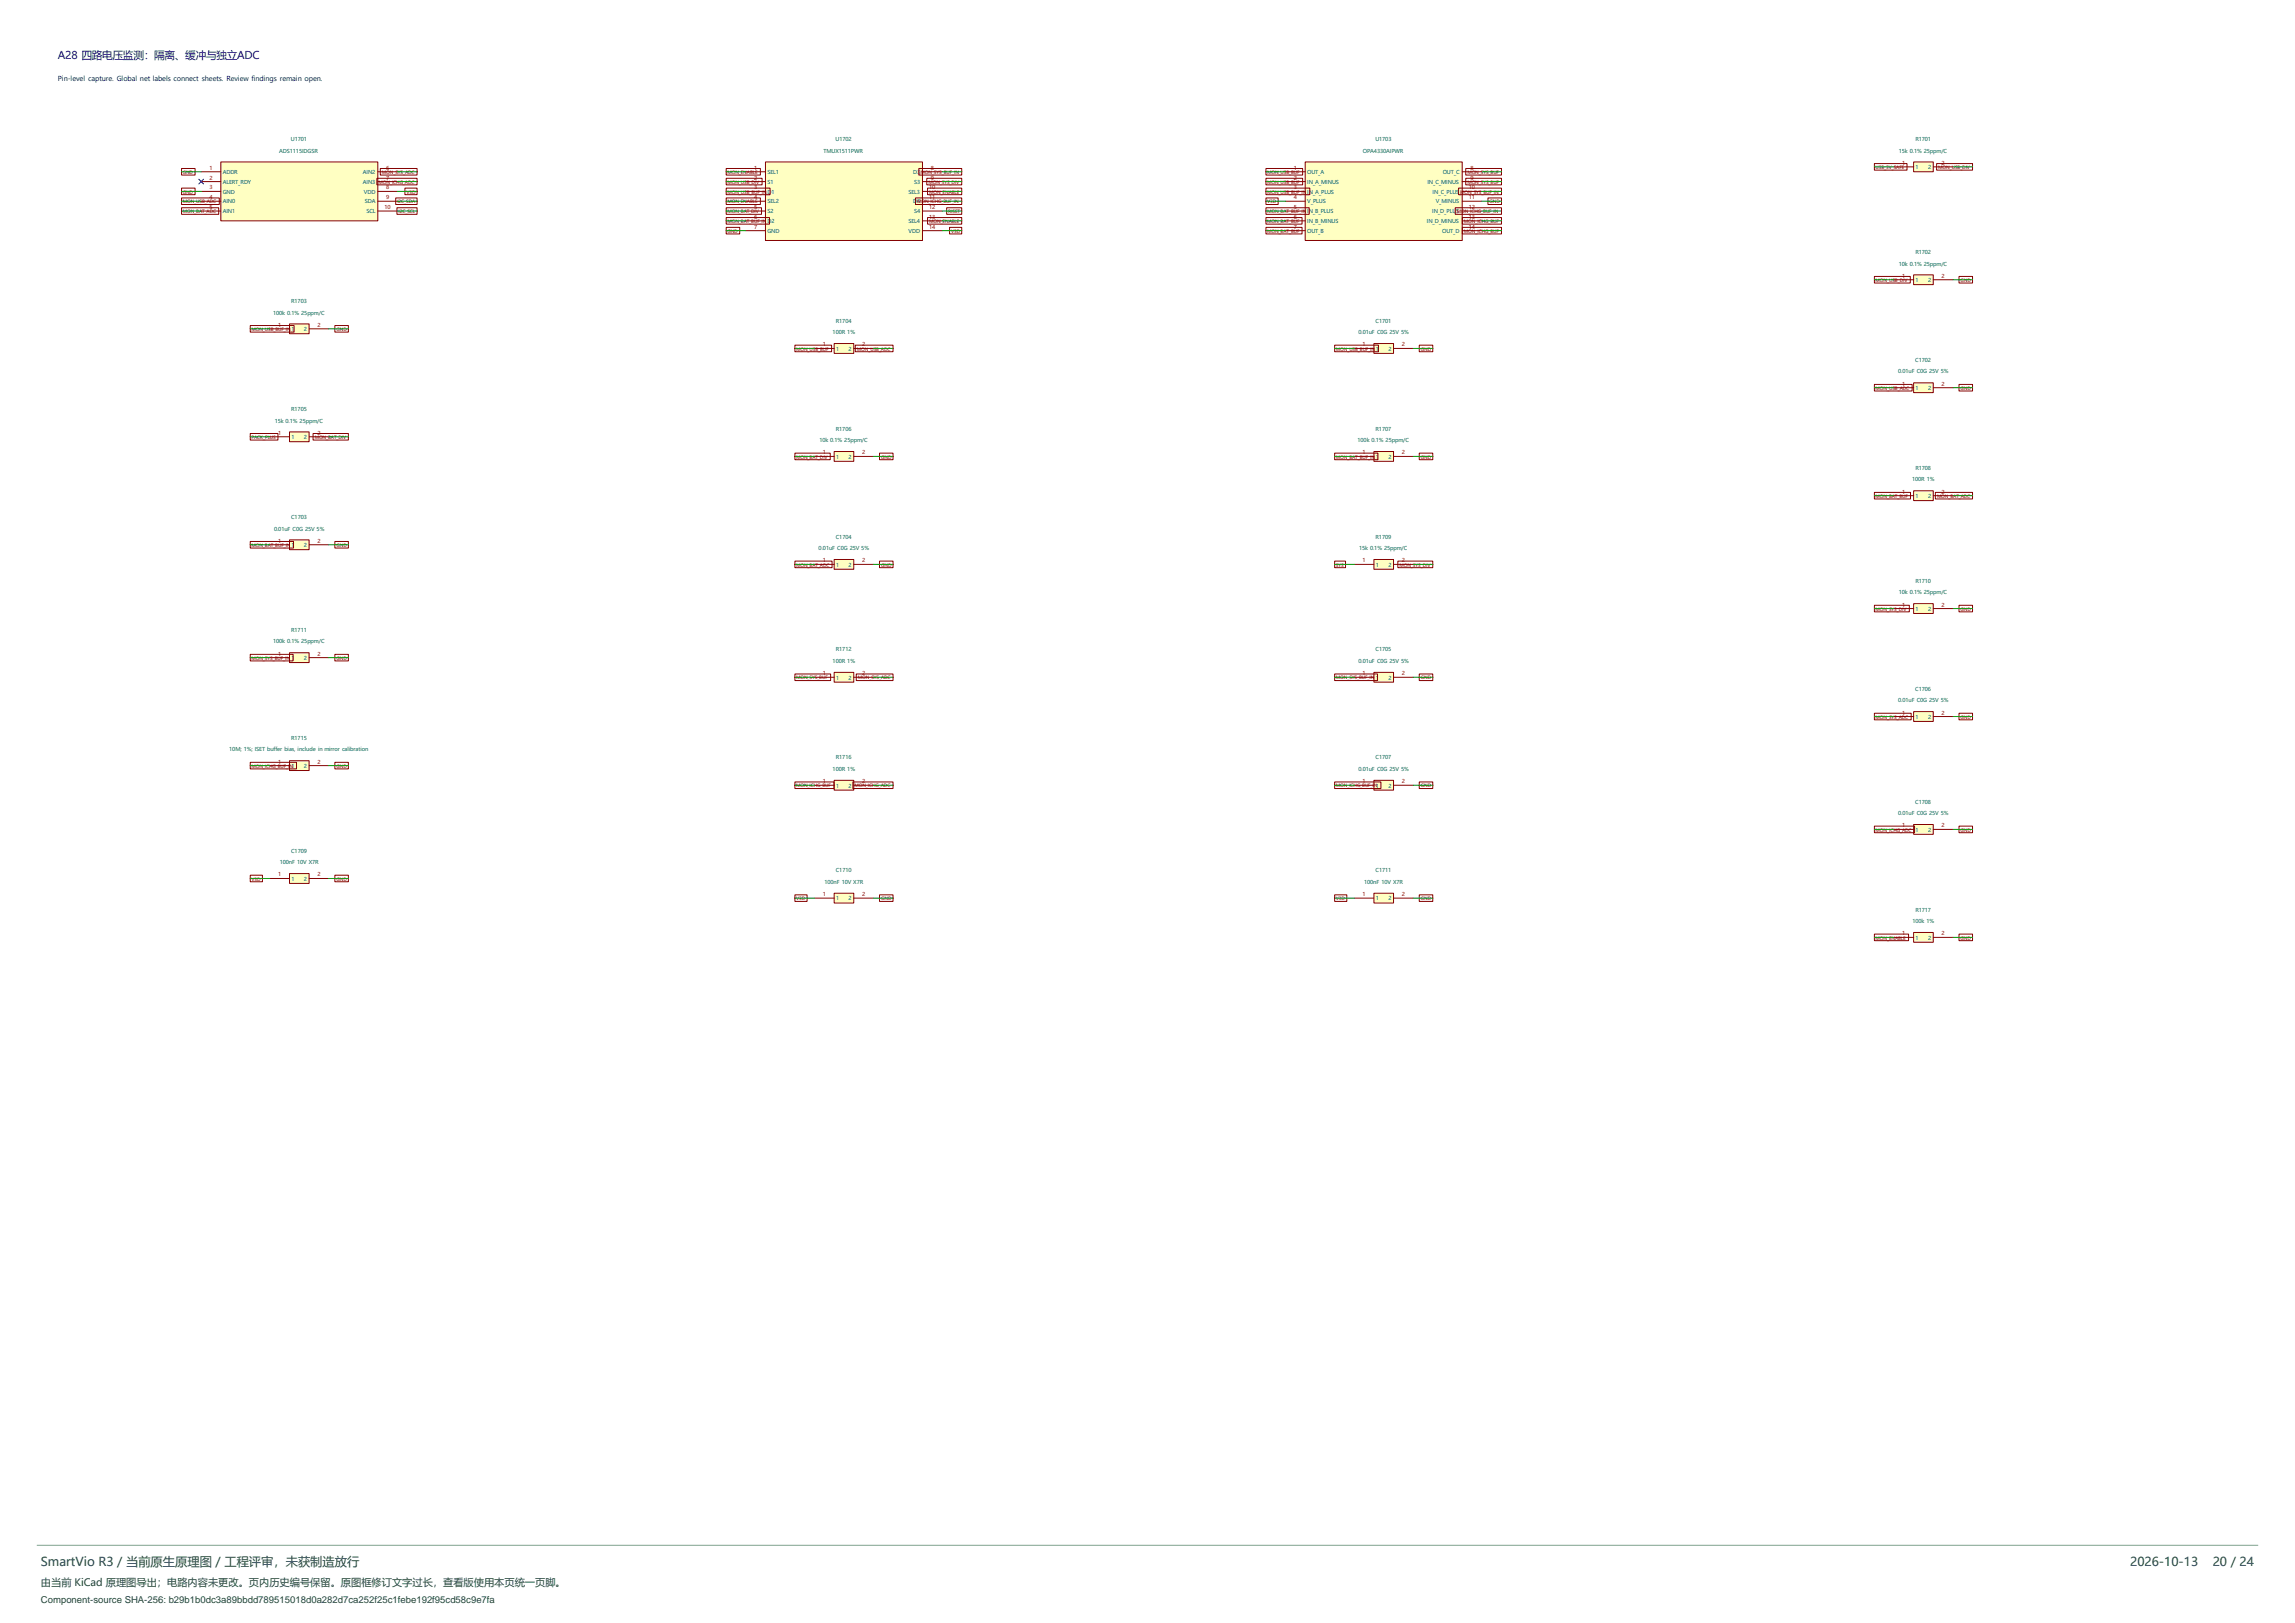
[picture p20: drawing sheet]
<svg xmlns="http://www.w3.org/2000/svg" width="594mm" height="420mm" viewBox="0 0 594 420" stroke-linecap="round" stroke-linejoin="round" font-family="sans-serif">
<defs><g id="words">
<g font-size="3.2" fill="#214236">
<text x="10.6" y="405.2">SmartVio R3 / 当前原生原理图 / 工程评审，未获制造放行</text>
<text x="551.3" y="405.2">2026-10-13</text>
<text x="572.7" y="405.2">20 / 24</text>
</g>
<text font-size="2.8" fill="#0000c2" x="15" y="15.2">A28 四路电压监测：隔离、缓冲与独立ADC</text>
<text font-size="2.6" fill="#214236" x="10.6" y="410.5">由当前 KiCad 原理图导出；电路内容未更改。页内历史编号保留。原图框修订文字过长，查看版使用本页统一页脚。</text>
<text font-size="2.5" fill="#214236" x="10.6" y="414.7">Component-source SHA-256: b29b1b0dc3a89bbdd789515018d0a282d7ca252f25c1febe192f95cd58c9e7fa</text>
<text font-size="1.8" fill="#0000c2" x="15" y="21.1">Pin-level capture. Global net labels connect sheets. Review findings remain open.</text>
<g font-size="1.4" fill="#006464">
<text x="72.3" y="39.5">ADS1115IDGSR</text>
<text x="75.3" y="36.5">U1701</text>
<text x="213.1" y="39.5">TMUX1511PWR</text>
<text x="216.3" y="36.5">U1702</text>
<text x="352.8" y="39.5">OPA4330AIPWR</text>
<text x="356" y="36.5">U1703</text>
<text x="491.5" y="39.5">15k 0.1% 25ppm/C</text>
<text x="495.7" y="36.5">R1701</text>
<text x="57.7" y="45">ADDR</text>
<text x="57.7" y="47.6">ALERT_RDY</text>
<text x="93.9" y="45">AIN2</text>
<text x="93.9" y="47.6">AIN3</text>
<text x="198.6" y="45">SEL1</text>
<text x="198.6" y="47.6">S1</text>
<text x="236.4" y="45">D3</text>
<text x="236.6" y="47.6">S3</text>
<text x="338.3" y="45">OUT_A</text>
<text x="338.3" y="47.6">IN_A_MINUS</text>
<text x="369.4" y="47.6">IN_C_MINUS</text>
<text x="373.4" y="45">OUT_C</text>
<text x="495.8" y="43.8">1</text>
<text x="499.1" y="43.8">2</text>
<text x="57.7" y="50.1">GND</text>
<text x="57.7" y="52.7">AIN0</text>
<text x="94.2" y="50.1">VDD</text>
<text x="94.4" y="52.7">SDA</text>
<text x="198.6" y="50.1">D1</text>
<text x="198.6" y="52.7">SEL2</text>
<text x="235.1" y="50.1">SEL3</text>
<text x="236.4" y="52.7">D4</text>
<text x="338.3" y="50.1">IN_A_PLUS</text>
<text x="338.3" y="52.7">V_PLUS</text>
<text x="370.8" y="50.1">IN_C_PLUS</text>
<text x="371.6" y="52.7">V_MINUS</text>
<text x="57.7" y="55.2">AIN1</text>
<text x="94.8" y="55.2">SCL</text>
<text x="198.6" y="55.2">S2</text>
<text x="198.6" y="57.7">D2</text>
<text x="235.1" y="57.7">SEL4</text>
<text x="236.6" y="55.2">S4</text>
<text x="338.3" y="55.2">IN_B_PLUS</text>
<text x="338.3" y="57.7">IN_B_MINUS</text>
<text x="369.3" y="57.7">IN_D_MINUS</text>
<text x="370.7" y="55.2">IN_D_PLUS</text>
<text x="198.6" y="60.3">GND</text>
<text x="235.2" y="60.3">VDD</text>
<text x="338.3" y="60.3">OUT_B</text>
<text x="373.3" y="60.3">OUT_D</text>
<text x="495.7" y="65.7">R1702</text>
<text x="491.5" y="68.7">10k 0.1% 25ppm/C</text>
<text x="495.8" y="73">1</text>
<text x="499.1" y="73">2</text>
<text x="70.7" y="81.4">100k 0.1% 25ppm/C</text>
<text x="75.4" y="78.4">R1703</text>
<text x="216.3" y="83.5">R1704</text>
<text x="356" y="83.5">C1701</text>
<text x="75.4" y="85.7">1</text>
<text x="78.7" y="85.7">2</text>
<text x="215.5" y="86.5">100R 1%</text>
<text x="351.6" y="86.5">0.01uF C0G 25V 5%</text>
<text x="216.4" y="90.8">1</text>
<text x="219.7" y="90.8">2</text>
<text x="356.1" y="90.8">1</text>
<text x="359.4" y="90.8">2</text>
<text x="495.7" y="93.6">C1702</text>
<text x="491.3" y="96.6">0.01uF C0G 25V 5%</text>
<text x="495.8" y="100.9">1</text>
<text x="499.1" y="100.9">2</text>
<text x="75.4" y="106.3">R1705</text>
<text x="71.1" y="109.3">15k 0.1% 25ppm/C</text>
<text x="75.4" y="113.6">1</text>
<text x="78.7" y="113.6">2</text>
<text x="216.3" y="111.4">R1706</text>
<text x="356" y="111.4">R1707</text>
<text x="212.1" y="114.4">10k 0.1% 25ppm/C</text>
<text x="216.4" y="118.7">1</text>
<text x="219.7" y="118.7">2</text>
<text x="351.4" y="114.4">100k 0.1% 25ppm/C</text>
<text x="356.1" y="118.7">1</text>
<text x="359.4" y="118.7">2</text>
<text x="494.9" y="124.6">100R 1%</text>
<text x="495.7" y="121.6">R1708</text>
<text x="495.8" y="128.9">1</text>
<text x="499.1" y="128.9">2</text>
<text x="70.9" y="137.3">0.01uF C0G 25V 5%</text>
<text x="75.4" y="134.3">C1703</text>
<text x="75.4" y="141.6">1</text>
<text x="78.7" y="141.6">2</text>
<text x="211.9" y="142.4">0.01uF C0G 25V 5%</text>
<text x="216.3" y="139.4">C1704</text>
<text x="351.8" y="142.4">15k 0.1% 25ppm/C</text>
<text x="356" y="139.4">R1709</text>
<text x="216.4" y="146.6">1</text>
<text x="219.7" y="146.6">2</text>
<text x="356.1" y="146.6">1</text>
<text x="359.4" y="146.6">2</text>
<text x="491.5" y="153.8">10k 0.1% 25ppm/C</text>
<text x="495.7" y="150.8">R1710</text>
<text x="495.8" y="158.1">1</text>
<text x="499.1" y="158.1">2</text>
<text x="70.7" y="166.5">100k 0.1% 25ppm/C</text>
<text x="75.4" y="163.5">R1711</text>
<text x="75.4" y="170.8">1</text>
<text x="78.7" y="170.8">2</text>
<text x="215.5" y="171.6">100R 1%</text>
<text x="216.3" y="168.6">R1712</text>
<text x="351.6" y="171.6">0.01uF C0G 25V 5%</text>
<text x="356" y="168.6">C1705</text>
<text x="216.4" y="175.8">1</text>
<text x="219.7" y="175.8">2</text>
<text x="356.1" y="175.8">1</text>
<text x="359.4" y="175.8">2</text>
<text x="495.7" y="178.7">C1706</text>
<text x="491.3" y="181.7">0.01uF C0G 25V 5%</text>
<text x="75.4" y="191.4">R1715</text>
<text x="495.8" y="186">1</text>
<text x="499.1" y="186">2</text>
<text x="59.3" y="194.4">10M; 1%; ISET buffer bias, include in mirror calibration</text>
<text x="216.3" y="196.5">R1716</text>
<text x="356" y="196.5">C1707</text>
<text x="75.4" y="198.7">1</text>
<text x="78.7" y="198.7">2</text>
<text x="215.5" y="199.5">100R 1%</text>
<text x="216.4" y="203.8">1</text>
<text x="219.7" y="203.8">2</text>
<text x="351.6" y="199.5">0.01uF C0G 25V 5%</text>
<text x="356.1" y="203.8">1</text>
<text x="359.4" y="203.8">2</text>
<text x="495.7" y="207.9">C1708</text>
<text x="491.3" y="210.9">0.01uF C0G 25V 5%</text>
<text x="495.8" y="215.2">1</text>
<text x="499.1" y="215.2">2</text>
<text x="75.4" y="220.6">C1709</text>
<text x="72.4" y="223.6">100nF 10V X7R</text>
<text x="75.4" y="227.9">1</text>
<text x="78.7" y="227.9">2</text>
<text x="216.3" y="225.7">C1710</text>
<text x="356" y="225.7">C1711</text>
<text x="213.4" y="228.7">100nF 10V X7R</text>
<text x="216.4" y="233">1</text>
<text x="219.7" y="233">2</text>
<text x="353.1" y="228.7">100nF 10V X7R</text>
<text x="356.1" y="233">1</text>
<text x="359.4" y="233">2</text>
<text x="495" y="238.9">100k 1%</text>
<text x="495.7" y="235.9">R1717</text>
<text x="495.8" y="243.2">1</text>
<text x="499.1" y="243.2">2</text>
</g>
<g font-size="1.4" fill="#a90000">
<text x="54.2" y="43.9">1</text>
<text x="54.2" y="46.5">2</text>
<text x="99.9" y="43.9">6</text>
<text x="99.9" y="46.5">7</text>
<text x="195.2" y="43.9">1</text>
<text x="195.2" y="46.5">2</text>
<text x="240.9" y="43.9">8</text>
<text x="240.9" y="46.5">9</text>
<text x="334.9" y="43.9">1</text>
<text x="334.9" y="46.5">2</text>
<text x="380.6" y="43.9">8</text>
<text x="380.6" y="46.5">9</text>
<text x="492.3" y="42.7">1</text>
<text x="502.5" y="42.7">2</text>
<text x="54.2" y="49">3</text>
<text x="54.2" y="51.5">4</text>
<text x="99.9" y="49">8</text>
<text x="99.9" y="51.5">9</text>
<text x="195.2" y="49">3</text>
<text x="195.2" y="51.5">4</text>
<text x="240.5" y="49">10</text>
<text x="240.5" y="51.5">11</text>
<text x="334.9" y="49">3</text>
<text x="334.9" y="51.5">4</text>
<text x="380.2" y="49">10</text>
<text x="380.2" y="51.5">11</text>
<text x="54.2" y="54.1">5</text>
<text x="99.5" y="54.1">10</text>
<text x="195.2" y="54.1">5</text>
<text x="195.2" y="56.6">6</text>
<text x="195.2" y="59.2">7</text>
<text x="240.5" y="54.1">12</text>
<text x="240.5" y="56.6">13</text>
<text x="240.5" y="59.2">14</text>
<text x="334.9" y="54.1">5</text>
<text x="334.9" y="56.6">6</text>
<text x="334.9" y="59.2">7</text>
<text x="380.2" y="54.1">12</text>
<text x="380.2" y="56.6">13</text>
<text x="380.2" y="59.2">14</text>
<text x="492.3" y="71.9">1</text>
<text x="502.5" y="71.9">2</text>
<text x="72" y="84.6">1</text>
<text x="82.1" y="84.6">2</text>
<text x="212.9" y="89.6">1</text>
<text x="223.1" y="89.6">2</text>
<text x="352.6" y="89.6">1</text>
<text x="362.8" y="89.6">2</text>
<text x="492.3" y="99.8">1</text>
<text x="502.5" y="99.8">2</text>
<text x="72" y="112.5">1</text>
<text x="82.1" y="112.5">2</text>
<text x="212.9" y="117.6">1</text>
<text x="223.1" y="117.6">2</text>
<text x="352.6" y="117.6">1</text>
<text x="362.8" y="117.6">2</text>
<text x="492.3" y="127.7">1</text>
<text x="502.5" y="127.7">2</text>
<text x="72" y="140.4">1</text>
<text x="82.1" y="140.4">2</text>
<text x="212.9" y="145.5">1</text>
<text x="223.1" y="145.5">2</text>
<text x="352.6" y="145.5">1</text>
<text x="362.8" y="145.5">2</text>
<text x="492.3" y="157">1</text>
<text x="502.5" y="157">2</text>
<text x="72" y="169.7">1</text>
<text x="82.1" y="169.7">2</text>
<text x="212.9" y="174.7">1</text>
<text x="223.1" y="174.7">2</text>
<text x="352.6" y="174.7">1</text>
<text x="362.8" y="174.7">2</text>
<text x="492.3" y="184.9">1</text>
<text x="502.5" y="184.9">2</text>
<text x="72" y="197.6">1</text>
<text x="82.1" y="197.6">2</text>
<text x="212.9" y="202.7">1</text>
<text x="223.1" y="202.7">2</text>
<text x="352.6" y="202.7">1</text>
<text x="362.8" y="202.7">2</text>
<text x="492.3" y="214.1">1</text>
<text x="502.5" y="214.1">2</text>
<text x="72" y="226.8">1</text>
<text x="82.1" y="226.8">2</text>
<text x="212.9" y="231.9">1</text>
<text x="223.1" y="231.9">2</text>
<text x="352.6" y="231.9">1</text>
<text x="362.8" y="231.9">2</text>
<text x="492.3" y="242">1</text>
<text x="502.5" y="242">2</text>
</g>
<g font-size="1.2" fill="#840000">
<text x="47.3" y="45">GND</text>
<text x="98" y="47.5">MON_ICHG_ADC</text>
<text x="98.9" y="45">MON_SYS_ADC</text>
<text x="188.3" y="47.5">MON_USB_DIV</text>
<text x="188.3" y="45">MON_ENABLE</text>
<text x="238.2" y="45">MON_SYS_BUF_IN</text>
<text x="240.3" y="47.5">MON_SYS_DIV</text>
<text x="328" y="47.5">MON_USB_BUF</text>
<text x="328" y="45">MON_USB_BUF</text>
<text x="379.8" y="45">MON_SYS_BUF</text>
<text x="379.8" y="47.5">MON_SYS_BUF</text>
<text x="485.5" y="43.7">USB_5V_SAFE</text>
<text x="501.7" y="43.7">MON_USB_DIV</text>
<text x="47.3" y="52.6">MON_USB_ADC</text>
<text x="47.3" y="50.1">GND</text>
<text x="102.8" y="52.6">I2C_SDA</text>
<text x="105.2" y="50.1">V3D</text>
<text x="188.3" y="50.1">MON_USB_BUF_IN</text>
<text x="188.3" y="52.6">MON_ENABLE</text>
<text x="237.4" y="52.6">MON_ICHG_BUF_IN</text>
<text x="240.5" y="50.1">MON_ENABLE</text>
<text x="328" y="52.6">V3D</text>
<text x="328" y="50.1">MON_USB_BUF_IN</text>
<text x="377.9" y="50.1">MON_SYS_BUF_IN</text>
<text x="385.5" y="52.6">GND</text>
<text x="47.3" y="55.2">MON_BAT_ADC</text>
<text x="103.2" y="55.2">I2C_SCL</text>
<text x="188.3" y="55.2">MON_BAT_DIV</text>
<text x="188.3" y="57.7">MON_BAT_BUF_IN</text>
<text x="240.5" y="57.7">MON_ENABLE</text>
<text x="245.5" y="55.2">RISET</text>
<text x="328" y="55.2">MON_BAT_BUF_IN</text>
<text x="328" y="57.7">MON_BAT_BUF</text>
<text x="377.1" y="55.2">MON_ICHG_BUF_IN</text>
<text x="378.9" y="57.7">MON_ICHG_BUF</text>
<text x="188.3" y="60.2">GND</text>
<text x="246.2" y="60.2">V3D</text>
<text x="328" y="60.2">MON_BAT_BUF</text>
<text x="378.9" y="60.2">MON_ICHG_BUF</text>
<text x="485.5" y="72.9">MON_USB_DIV</text>
<text x="507.5" y="72.9">GND</text>
<text x="65.1" y="85.6">MON_USB_BUF_IN</text>
<text x="87.1" y="85.6">GND</text>
<text x="206.1" y="90.7">MON_USB_BUF</text>
<text x="221.8" y="90.7">MON_USB_ADC</text>
<text x="345.8" y="90.7">MON_USB_BUF_IN</text>
<text x="367.8" y="90.7">GND</text>
<text x="485.5" y="100.9">MON_USB_ADC</text>
<text x="507.5" y="100.9">GND</text>
<text x="65.1" y="113.6">PACK_PLUS</text>
<text x="81.5" y="113.6">MON_BAT_DIV</text>
<text x="206.1" y="118.7">MON_BAT_DIV</text>
<text x="228.1" y="118.7">GND</text>
<text x="345.8" y="118.7">MON_BAT_BUF_IN</text>
<text x="367.8" y="118.7">GND</text>
<text x="485.5" y="128.8">MON_BAT_BUF</text>
<text x="501.3" y="128.8">MON_BAT_ADC</text>
<text x="65.1" y="141.5">MON_BAT_BUF_IN</text>
<text x="87.1" y="141.5">GND</text>
<text x="206.1" y="146.6">MON_BAT_ADC</text>
<text x="228.1" y="146.6">GND</text>
<text x="345.8" y="146.6">SYS</text>
<text x="362.2" y="146.6">MON_SYS_DIV</text>
<text x="485.5" y="158">MON_SYS_DIV</text>
<text x="507.5" y="158">GND</text>
<text x="65.1" y="170.7">MON_SYS_BUF_IN</text>
<text x="87.1" y="170.7">GND</text>
<text x="206.1" y="175.8">MON_SYS_BUF</text>
<text x="222" y="175.8">MON_SYS_ADC</text>
<text x="345.8" y="175.8">MON_SYS_BUF_IN</text>
<text x="367.8" y="175.8">GND</text>
<text x="485.5" y="186">MON_SYS_ADC</text>
<text x="507.5" y="186">GND</text>
<text x="65.1" y="198.7">MON_ICHG_BUF_IN</text>
<text x="87.1" y="198.7">GND</text>
<text x="206.1" y="203.8">MON_ICHG_BUF</text>
<text x="221.2" y="203.8">MON_ICHG_ADC</text>
<text x="345.8" y="203.8">MON_ICHG_BUF_IN</text>
<text x="367.8" y="203.8">GND</text>
<text x="485.5" y="215.2">MON_ICHG_ADC</text>
<text x="507.5" y="215.2">GND</text>
<text x="65.1" y="227.9">V3D</text>
<text x="87.1" y="227.9">GND</text>
<text x="206.1" y="233">V3D</text>
<text x="228.1" y="233">GND</text>
<text x="345.8" y="233">V3D</text>
<text x="367.8" y="233">GND</text>
<text x="485.5" y="243.1">MON_ENABLE</text>
<text x="507.5" y="243.1">GND</text>
</g>
</g></defs>
<path d="M215.9 88.9h5.1v2.5h-5.1z" fill="#ffffc2"/>
<path d="M210.8 90.2h5.1M215.9 88.9h5.1v2.5h-5.1zM221 90.2h5.1" fill="none" stroke="#840000" stroke-width=".26"/>
<path d="M355.6 88.9h5.1v2.5h-5.1z" fill="#ffffc2"/>
<path d="M350.5 90.2h5.1M355.6 88.9h5.1v2.5h-5.1zM360.7 90.2h5.1" fill="none" stroke="#840000" stroke-width=".26"/>
<path d="M198.1 41.9h40.7v20.3h-40.7z" fill="#ffffc2"/>
<g fill="none" stroke="#840000" stroke-width=".26">
<path d="M193 44.5h5.1M193 47h5.1M193 49.5h5.1M193 52.1h5.1M193 54.6h5.1M193 57.2h5.1M193 59.7h5.1M198.1 41.9h40.7v20.3h-40.7zM238.8 44.5h5M238.8 47h5M238.8 49.5h5M238.8 52.1h5"/>
<path d="M238.8 54.6h5M238.8 57.2h5M238.8 59.7h5"/>
</g>
<path d="M57.1 41.9h40.7v15.3h-40.7z" fill="#ffffc2"/>
<path d="M52.1 44.5h5M52.1 47h5M52.1 49.5h5M52.1 52.1h5M52.1 54.6h5M57.1 41.9h40.7v15.3h-40.7zM97.8 44.5h5.1M97.8 47h5.1M97.8 49.5h5.1M97.8 52.1h5.1M97.8 54.6h5.1" fill="none" stroke="#840000" stroke-width=".26"/>
<path d="M495.3 41.9h5.1v2.6h-5.1z" fill="#ffffc2"/>
<path d="M490.2 43.2h5.1M495.3 41.9h5.1v2.6h-5.1zM500.4 43.2h5.1" fill="none" stroke="#840000" stroke-width=".26"/>
<path d="M495.3 99.1h5.1v2.5h-5.1z" fill="#ffffc2"/>
<path d="M495.3 99.1h5.1v2.5h-5.1zM490.2 100.3h5.1M500.4 100.3h5.1" fill="none" stroke="#840000" stroke-width=".26"/>
<path d="M74.9 83.8h5.1v2.6h-5.1z" fill="#ffffc2"/>
<path d="M69.8 85.1h5.1M74.9 83.8h5.1v2.6h-5.1zM80 85.1h5.1" fill="none" stroke="#840000" stroke-width=".26"/>
<path d="M337.8 41.9h40.7v20.3h-40.7z" fill="#ffffc2"/>
<g fill="none" stroke="#840000" stroke-width=".26">
<path d="M332.7 44.5h5.1M332.7 47h5.1M332.7 49.5h5.1M332.7 52.1h5.1M332.7 54.6h5.1M332.7 57.2h5.1M332.7 59.7h5.1M337.8 41.9h40.7v20.3h-40.7zM378.5 44.5h5M378.5 47h5M378.5 49.5h5M378.5 52.1h5"/>
<path d="M378.5 54.6h5M378.5 57.2h5M378.5 59.7h5"/>
</g>
<path d="M495.3 71.1h5.1v2.6h-5.1z" fill="#ffffc2"/>
<path d="M490.2 72.4h5.1M495.3 71.1h5.1v2.6h-5.1zM500.4 72.4h5.1" fill="none" stroke="#840000" stroke-width=".26"/>
<path d="M215.9 231.1h5.1v2.6h-5.1z" fill="#ffffc2"/>
<path d="M210.8 232.4h5.1M215.9 231.1h5.1v2.6h-5.1zM221 232.4h5.1" fill="none" stroke="#840000" stroke-width=".26"/>
<path d="M215.9 116.8h5.1v2.6h-5.1z" fill="#ffffc2"/>
<path d="M210.8 118.1h5.1M215.9 116.8h5.1v2.6h-5.1zM221 118.1h5.1" fill="none" stroke="#840000" stroke-width=".26"/>
<path d="M215.9 144.8h5.1v2.5h-5.1z" fill="#ffffc2"/>
<path d="M210.8 146.1h5.1M215.9 144.8h5.1v2.5h-5.1zM221 146.1h5.1" fill="none" stroke="#840000" stroke-width=".26"/>
<path d="M215.9 174h5.1v2.5h-5.1z" fill="#ffffc2"/>
<path d="M210.8 175.3h5.1M215.9 174h5.1v2.5h-5.1zM221 175.3h5.1" fill="none" stroke="#840000" stroke-width=".26"/>
<path d="M215.9 201.9h5.1v2.6h-5.1z" fill="#ffffc2"/>
<path d="M210.8 203.2h5.1M215.9 201.9h5.1v2.6h-5.1zM221 203.2h5.1" fill="none" stroke="#840000" stroke-width=".26"/>
<path d="M74.9 111.8h5.1v2.5h-5.1z" fill="#ffffc2"/>
<path d="M69.8 113h5.1M74.9 111.8h5.1v2.5h-5.1zM80 113h5.1" fill="none" stroke="#840000" stroke-width=".26"/>
<path d="M74.9 139.7h5.1v2.5h-5.1z" fill="#ffffc2"/>
<path d="M74.9 139.7h5.1v2.5h-5.1zM69.8 141h5.1M80 141h5.1" fill="none" stroke="#840000" stroke-width=".26"/>
<path d="M74.9 168.9h5.1v2.6h-5.1z" fill="#ffffc2"/>
<path d="M69.8 170.2h5.1M74.9 168.9h5.1v2.6h-5.1zM80 170.2h5.1" fill="none" stroke="#840000" stroke-width=".26"/>
<path d="M74.9 196.9h5.1v2.5h-5.1z" fill="#ffffc2"/>
<path d="M69.8 198.1h5.1M74.9 196.9h5.1v2.5h-5.1zM80 198.1h5.1" fill="none" stroke="#840000" stroke-width=".26"/>
<path d="M495.3 241.3h5.1v2.5h-5.1z" fill="#ffffc2"/>
<path d="M490.2 242.6h5.1M495.3 241.3h5.1v2.5h-5.1zM500.4 242.6h5.1" fill="none" stroke="#840000" stroke-width=".26"/>
<path d="M74.9 226.1h5.1v2.5h-5.1z" fill="#ffffc2"/>
<path d="M69.8 227.3h5.1M74.9 226.1h5.1v2.5h-5.1zM80 227.3h5.1" fill="none" stroke="#840000" stroke-width=".26"/>
<path d="M355.6 231.1h5.1v2.6h-5.1z" fill="#ffffc2"/>
<path d="M350.5 232.4h5.1M355.6 231.1h5.1v2.6h-5.1zM360.7 232.4h5.1" fill="none" stroke="#840000" stroke-width=".26"/>
<path d="M355.6 116.8h5.1v2.6h-5.1z" fill="#ffffc2"/>
<path d="M350.5 118.1h5.1M355.6 116.8h5.1v2.6h-5.1zM360.7 118.1h5.1" fill="none" stroke="#840000" stroke-width=".26"/>
<path d="M355.6 144.8h5.1v2.5h-5.1z" fill="#ffffc2"/>
<path d="M350.5 146.1h5.1M355.6 144.8h5.1v2.5h-5.1zM360.7 146.1h5.1" fill="none" stroke="#840000" stroke-width=".26"/>
<path d="M355.6 174h5.1v2.5h-5.1z" fill="#ffffc2"/>
<path d="M350.5 175.3h5.1M355.6 174h5.1v2.5h-5.1zM360.7 175.3h5.1" fill="none" stroke="#840000" stroke-width=".26"/>
<path d="M355.6 201.9h5.1v2.6h-5.1z" fill="#ffffc2"/>
<path d="M350.5 203.2h5.1M355.6 201.9h5.1v2.6h-5.1zM360.7 203.2h5.1" fill="none" stroke="#840000" stroke-width=".26"/>
<path d="M495.3 127h5.1v2.5h-5.1z" fill="#ffffc2"/>
<path d="M490.2 128.3h5.1M495.3 127h5.1v2.5h-5.1zM500.4 128.3h5.1" fill="none" stroke="#840000" stroke-width=".26"/>
<path d="M495.3 156.2h5.1v2.6h-5.1z" fill="#ffffc2"/>
<path d="M490.2 157.5h5.1M495.3 156.2h5.1v2.6h-5.1zM500.4 157.5h5.1" fill="none" stroke="#840000" stroke-width=".26"/>
<path d="M495.3 184.2h5.1v2.5h-5.1z" fill="#ffffc2"/>
<path d="M490.2 185.4h5.1M495.3 184.2h5.1v2.5h-5.1zM500.4 185.4h5.1" fill="none" stroke="#840000" stroke-width=".26"/>
<path d="M495.3 213.4h5.1v2.5h-5.1z" fill="#ffffc2"/>
<g fill="none" stroke="#840000" stroke-width=".26">
<path d="M47 43.6h3.5v1.7h-3.5zM47 51.2h9.8v1.7h-9.8zM47 53.8h9.6v1.7h-9.6zM47 48.7h3.5v1.7h-3.5zM97.6 46.1h10.3v1.7h-10.3zM98.4 43.6h9.5v1.7h-9.5zM102.4 51.2h5.5v1.7h-5.5zM102.7 53.8h5.2v1.7h-5.2zM104.8 48.7h3.1v1.7h-3.1zM188 46.1h9.3v1.7h-9.3zM188 48.7h11.3v1.7h-11.3zM188 53.8h9.1v1.7h-9.1z"/>
<path d="M188 56.3h11.2v1.7h-11.2zM188 51.2h8.8v1.7h-8.8zM188 58.8h3.5v1.7h-3.5zM188 43.6h8.8v1.7h-8.8zM236.9 51.2h12v1.7h-12zM237.8 43.6h11.1v1.7h-11.1zM239.9 46.1h9v1.7h-9zM240.1 48.7h8.8v1.7h-8.8zM240.1 56.3h8.8v1.7h-8.8zM245 53.8h3.9v1.7h-3.9zM245.8 58.8h3.1v1.7h-3.1zM327.7 51.2h3.1v1.7h-3.1z"/>
<path d="M327.7 58.8h9.3v1.7h-9.3zM327.7 46.1h9.5v1.7h-9.5zM327.7 48.7h11.3v1.7h-11.3zM327.7 43.6h9.5v1.7h-9.5zM327.7 53.8h11.2v1.7h-11.2zM327.7 56.3h9.3v1.7h-9.3zM376.6 53.8h12v1.7h-12zM377.5 48.7h11.1v1.7h-11.1zM378.5 56.3h10.1v1.7h-10.1zM378.5 58.8h10.1v1.7h-10.1zM379.4 43.6h9.2v1.7h-9.2zM379.4 46.1h9.2v1.7h-9.2z"/>
<path d="M385.1 51.2h3.5v1.7h-3.5zM485.1 42.3h8.5v1.7h-8.5zM501.2 42.3h9.3v1.7h-9.3zM485.1 71.5h9.3v1.7h-9.3zM507 71.5h3.5v1.7h-3.5zM64.8 84.2h11.3v1.7h-11.3zM86.7 84.2h3.5v1.7h-3.5zM205.7 89.3h9.5v1.7h-9.5zM221.4 89.3h9.7v1.7h-9.7zM345.4 89.3h11.4v1.7h-11.4zM367.3 89.3h3.5v1.7h-3.5zM485.1 99.5h9.8v1.7h-9.8z"/>
<path d="M507 99.5h3.5v1.7h-3.5zM64.8 112.2h7.1v1.7h-7.1zM81 112.2h9.2v1.7h-9.2zM205.7 117.3h9.2v1.7h-9.2zM227.6 117.3h3.5v1.7h-3.5zM345.4 117.3h11.2v1.7h-11.2zM367.3 117.3h3.5v1.7h-3.5zM485.1 127.4h9.4v1.7h-9.4zM500.9 127.4h9.6v1.7h-9.6zM64.8 140.1h11.2v1.7h-11.2zM86.7 140.1h3.5v1.7h-3.5zM205.7 145.2h9.7v1.7h-9.7z"/>
<path d="M227.6 145.2h3.5v1.7h-3.5zM345.4 145.2h2.9v1.7h-2.9zM361.8 145.2h9v1.7h-9zM485.1 156.6h9.1v1.7h-9.1zM507 156.6h3.5v1.7h-3.5zM64.8 169.3h11.1v1.7h-11.1zM86.7 169.3h3.5v1.7h-3.5zM205.7 174.4h9.3v1.7h-9.3zM221.6 174.4h9.5v1.7h-9.5zM345.4 174.4h11.1v1.7h-11.1zM367.3 174.4h3.5v1.7h-3.5zM64.8 197.3h11.9v1.7h-11.9z"/>
<path d="M86.7 197.3h3.5v1.7h-3.5zM485.1 184.6h9.6v1.7h-9.6zM507 184.6h3.5v1.7h-3.5zM205.7 202.3h10.2v1.8h-10.2zM220.7 202.3h10.4v1.8h-10.4zM345.4 202.3h12v1.8h-12zM367.3 202.3h3.5v1.8h-3.5zM485.1 213.8h10.4v1.7h-10.4zM490.2 214.6h5.1M495.3 213.4h5.1v2.5h-5.1zM500.4 214.6h5.1M507 213.8h3.5v1.7h-3.5z"/>
<path d="M64.8 226.5h3.1v1.7h-3.1zM86.7 226.5h3.5v1.7h-3.5zM205.7 231.6h3.2v1.7h-3.2zM227.6 231.6h3.5v1.7h-3.5zM345.4 231.6h3.2v1.7h-3.2zM367.3 231.6h3.5v1.7h-3.5zM485.1 241.7h8.9v1.7h-8.9zM507 241.7h3.5v1.7h-3.5z"/>
</g>
<g fill="none" stroke="#009600" stroke-width=".26">
<path d="M47 49.5h5.1M47 52.1h5.1M47 44.5h5.1M47 54.6h5.1M102.9 47h5M102.9 49.5h5M102.9 52.1h5M102.9 44.5h5M102.9 54.6h5M188 47h5M188 49.5h5M188 52.1h5"/>
<path d="M188 57.2h5M188 44.5h5M188 54.6h5M188 59.7h5M243.8 47h5.1M243.8 49.5h5.1M243.8 52.1h5.1M243.8 57.2h5.1M243.8 44.5h5.1M243.8 54.6h5.1M243.8 59.7h5.1M327.7 47h5"/>
<path d="M327.7 49.5h5M327.7 52.1h5M327.7 57.2h5M327.7 44.5h5M327.7 54.6h5M327.7 59.7h5M383.5 47h5.1M383.5 49.5h5.1M383.5 52.1h5.1M383.5 57.2h5.1M383.5 44.5h5.1M383.5 54.6h5.1"/>
<path d="M383.5 59.7h5.1M485.1 43.2h5.1M505.5 43.2h5M485.1 72.4h5.1M505.5 72.4h5M64.8 85.1h5M85.1 85.1h5.1M205.7 90.2h5.1M226.1 90.2h5M345.4 90.2h5.1M365.8 90.2h5M64.8 113h5"/>
<path d="M85.1 113h5.1M205.7 118.1h5.1M226.1 118.1h5M345.4 118.1h5.1M365.8 118.1h5M485.1 100.3h5.1M505.5 100.3h5M485.1 128.3h5.1M505.5 128.3h5M64.8 141h5M85.1 141h5.1M205.7 146.1h5.1"/>
<path d="M226.1 146.1h5M345.4 146.1h5.1M365.8 146.1h5M485.1 157.5h5.1M505.5 157.5h5M64.8 170.2h5M85.1 170.2h5.1M205.7 175.3h5.1M226.1 175.3h5M345.4 175.3h5.1M365.8 175.3h5M64.8 198.1h5"/>
<path d="M85.1 198.1h5.1M485.1 185.4h5.1M505.5 185.4h5M205.7 203.2h5.1M226.1 203.2h5M345.4 203.2h5.1M365.8 203.2h5M485.1 214.6h5.1M505.5 214.6h5M64.8 227.3h5M85.1 227.3h5.1M205.7 232.4h5.1"/>
<path d="M226.1 232.4h5M345.4 232.4h5.1M365.8 232.4h5M485.1 242.6h5.1M505.5 242.6h5"/>
</g>
<path d="M51.5 46.4l1.2 1.2M52.7 46.4l-1.2 1.2" fill="none" stroke="#000084" stroke-width=".26"/>
<path d="M9.5 399.9h575" fill="none" stroke="#80a38f" stroke-width=".26"/>
<use href="#words"/>
</svg>
